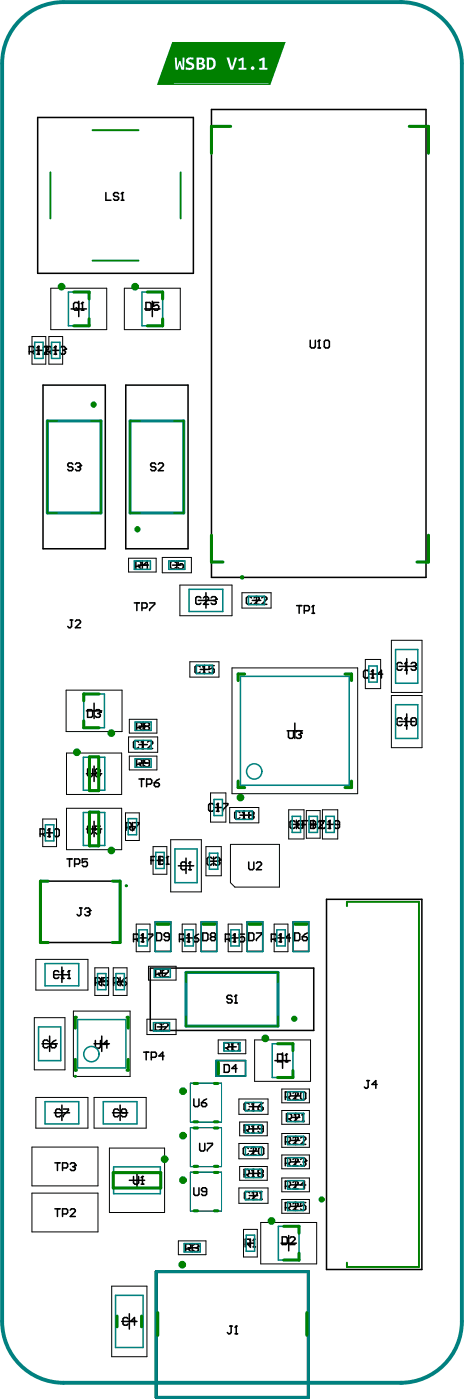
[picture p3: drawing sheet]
<svg xmlns="http://www.w3.org/2000/svg" width="101mm" height="304mm" viewBox="0 0 101 304" stroke-linecap="round" stroke-linejoin="round" font-family="sans-serif">
<g fill="none" stroke="#000" stroke-width=".22">
<path d="M6.9 73.1h3v6h-3zM10.6 73.1h3v6h-3zM11 62.6h12.2v9h-12.2zM27 62.6h12.1v9h-12.1zM27.9 121.3h6v2.9h-6zM35.2 121.1h6.3v3.3h-6.3zM39 127.1h11.3v6.6h-11.3zM52.5 128.7h6.3v3.4h-6.3zM84.9 139.1h6.7v11.3h-6.7zM14.3 149.9h12.2v9h-12.2zM28.1 156.2h5.9v3h-5.9zM41.2 143.7h6.3v3.4h-6.3z"/>
<path d="M50.3 145.1h27.3v27.3h-27.3zM79.3 143.2h3.3v6.4h-3.3zM84.9 151.1h6.7v11.3h-6.7zM9.3 177.9h3v6h-3zM14.4 175.6h12v9h-12zM14.4 163.6h12v9h-12zM27.2 176.6h3v6h-3zM27.9 160.1h6.3v3.3h-6.3zM28.1 164.2h5.9v3h-5.9zM45.7 172.2h3.3v6.4h-3.3zM49.8 175.4h6.4v3.3h-6.4zM62.6 175.9h3.4v6.3h-3.4z"/>
<path d="M66.5 176.1h3v6h-3zM70 175.9h3.3v6.3h-3.3zM33.2 183.9h3v6h-3zM37 182.4h6.7v11.3h-6.7zM44.7 183.9h3.3v6.3h-3.3zM50 183.4h10.6v9.3h-9.6l-1-1zM7.8 208.4h11.3v6.7h-11.3zM15.9 219.6h12.3v14.2h-12.3zM20.6 210.2h3v6h-3zM24.6 210.2h3v6h-3zM29.6 200.7h2.9v6h-2.9zM32.2 209.9h6v3h-6z"/>
<path d="M39.5 200.7h3v6h-3zM49.5 200.7h3v6h-3zM59.5 200.7h3v6h-3zM7.4 221.1h6.7v11.3h-6.7zM7.8 238.4h11.3v6.6h-11.3zM20.4 238.4h11.3v6.6h-11.3zM31.9 221.4h6.3v3.3h-6.3zM41.3 235.3h6.8v8.4h-6.8zM47.3 225.9h6v3h-6zM51.8 238.7h6.4v3.3h-6.4zM55.2 225.9h12.2v9h-12.2zM61.1 236.5h6v3h-6z"/>
<path d="M6.9 249.2h14.4v8.4h-14.4zM6.9 259.2h14.4v8.4h-14.4zM23.7 249.4h12v14h-12zM41.3 244.9h6.8v8.5h-6.8zM41.3 254.6h6.8v8.5h-6.8zM51.8 248.4h6.4v3.3h-6.4zM51.8 258h6.4v3.4h-6.4zM52 243.7h6v3h-6zM52 253.4h6v3h-6zM61.1 241.2h6v3h-6zM61.1 246.2h6v3h-6zM61.1 250.9h6v3h-6z"/>
<path d="M61.1 255.9h6v3h-6zM24.2 279.4h7.7v15.3h-7.7zM38.7 269.5h6v3h-6zM52.8 267h3v6h-3zM56.6 265.5h12.1v9h-12.1zM61.1 260.5h6v3h-6z"/>
</g>
<g fill="none" stroke="#000" stroke-width=".33">
<path d="M8.2 25.5h33.8v33.9h-33.8zM45.9 23.8h46.5v101.6h-46.5zM23 41.8v1.7h1.1M25.7 42.1l-.2-.3h-.6l-.3 .3v.3l.3 .3h.6l.2 .2v.3l-.2 .3h-.6l-.3-.3M26.3 43.5h.6M26.3 42.1l.3-.3v1.7M6.3 76.4h.9l.2-.3v-.6l-.2-.2h-.9v1.6M6.9 76.4l.5 .5M7.5 76.1h1.9M8 76.9h.6M8 75.5l.3-.2v1.6M8.4 75.2v1.8"/>
<path d="M9.4 75.5l.3-.2h1.2l.3 .2v.6M10.1 75.3v1.6M10.2 75.3l.3 .2v.3l-1.1 1.1h1.1M10.6 76.4l.6 .5M11.2 76.1l-.3 .3h-.8M11.2 76.1h1.8M11.7 75.5l.3-.2v1.6M11.7 76.9h.6M12.1 75.2v1.8M13.1 75.5l.3-.2h.5l.3 .2v.3l-.3 .3M13.7 76.1h.2M13.9 76.1l.3 .3v.3l-.3 .2h-.5l-.3-.2"/>
<path d="M15.4 67.1h3.4M16.5 66.8l.6 .6M17.1 66l-.3-.3h-.6l-.2 .3v1.1l.2 .3h.6l.3-.3M17.1 65.4v3.4M17.6 67.4h.6M17.6 66l.3-.3v1.7M31.4 67.1h3.3M31.7 65.7h.8l.3 .3v1.1l-.3 .3h-.8zM33 65.4v3.4M34.4 65.7h-1.1v.8l.6-.2h.3l.2 .2v.6l-.2 .3h-.6l-.3-.3M67.3 73.9v1.4l.3 .3h.5l.3-.3v-1.4M69 75.6h.5"/>
<path d="M69 74.2l.3-.3v1.7M70.6 73.9h.6l.3 .3v1.1l-.3 .3h-.6l-.2-.3v-1.1zM9.3 83.6h13.5v35.6h-13.5zM27.3 83.6h13.5v35.6h-13.5zM15.8 100.8l-.3-.2h-.5l-.3 .2v.3l.3 .3h.5l.3 .3v.3l-.3 .2h-.5l-.3-.2M16.4 100.8l.2-.2h.6l.3 .2v.3l-.3 .3M16.9 101.4h.3M17.2 101.4l.3 .3v.3l-.3 .2h-.6l-.2-.2M33.8 100.8l-.3-.2h-.5l-.3 .2v.3l.3 .3h.5l.3 .3v.3l-.3 .2h-.5l-.3-.2M34.3 100.8l.3-.2h.6l.3 .2v.3l-1.2 1.1h1.2M15.2 134.7h.6M15.5 134.7v1.4l-.3 .2h-.2l-.3-.2"/>
<path d="M16.4 135l.2-.3h.6l.3 .3v.2l-1.1 1.1h1.1M29.1 131h1.1M29.5 123h.8l.3-.3v-.5l-.3-.3h-.8v1.7M29.7 131v1.6M30 123l.6 .6M30.8 132.1h.8l.3-.3v-.6l-.3-.2h-.8v1.6M30.9 121.8v1.9M31.1 122.7l.9-.8v1.7M32.2 122.7l-2.2 .1M32.5 131h1.1v.2l-1.1 1.1v.3M37.5 122.8h1.8M38.1 122.2l-.3-.3h-.5l-.3 .3v1.1l.3 .3h.5l.3-.3"/>
<path d="M38.4 121.8v1.9M39.8 121.9h-1.1v.8l.5-.2h.3l.3 .2v.6l-.3 .3h-.6l-.2-.3M43 130.4h3.3M43.6 129.9l-.3-.3h-.5l-.3 .3v1.1l.3 .3h.5l.3-.3M44.1 129.9l.3-.3h.6l.3 .3v.3l-1.2 1.1h1.2M44.7 128.7v3.4M45.8 129.9l.3-.3h.5l.3 .3v.3l-.3 .2M46.4 130.4h.2M46.6 130.4l.3 .3v.3l-.3 .3h-.5l-.3-.3M54.6 129.9l-.3-.3h-.6l-.2 .3v1.1l.2 .3h.6l.3-.3M54.7 130.4h1.9M55.1 129.9l.3-.3h.6l.2 .3v.3l-1.1 1.1h1.1"/>
<path d="M55.7 129.5v1.8M56.8 129.9l.3-.3h.5l.3 .3v.3l-1.1 1.1h1.1M64.4 131.5h1.1M64.9 131.5v1.7M66 132.7h.9l.2-.3v-.6l-.2-.3h-.9v1.7M67.7 131.8l.3-.3v1.7M67.7 133.2h.5M18.8 154.4h3.3M19 154.1h.8l.3 .3v1.1l-.3 .3h-.8zM20.4 152.7v3.4M20.7 154.4l.2-.3h.6l.3 .3v.3l-.3 .3M21.2 155h.3"/>
<path d="M21.5 155l.3 .3v.2l-.3 .3h-.6l-.2-.3M29.6 158.1h.9l.3-.3v-.6l-.3-.3h-.9v1.7M30.1 157.7h1.9M30.2 158.1l.6 .5M31.1 156.8v1.9M31.6 157.8l-.3-.3v-.3l.3-.3h.5l.3 .3v.3l-.3 .3M31.6 157.8l-.3 .3v.2l.3 .3h.5l.3-.3v-.2l-.3-.3M31.6 157.8h.5M43.4 144.9l-.3-.3h-.5l-.3 .3v1.1l.3 .2h.5l.3-.2M43.4 145.4h1.9M44 144.9l.3-.3v1.6M44 146.2h.5"/>
<path d="M44.4 144.5v1.8M46.5 144.6h-1.1v.8l.5-.3h.3l.3 .3v.6l-.3 .2h-.6l-.2-.2M62.3 158.7h3.3M62.6 158.7v1.4l.3 .3h.5l.3-.3v-1.4M64 157.1v3.3M64.5 158.7l-.3 .3M64.8 159.5h.3M65.1 159.5l.3 .3v.3l-.3 .3h-.6l-.3-.3M65.1 158.7l.3 .3v.3l-.3 .2M80 145.9l-.3-.3h-.5l-.3 .3v1.1l.3 .3h.5l.3-.3M80 146.4h1.8M80.5 147.3h.6"/>
<path d="M80.5 145.9l.3-.3v1.7M80.9 145.5v1.8M83 146.4h-1.1l.9-.8v1.7M86.6 156.7h3.3M87.3 144.2l-.3-.3h-.6l-.3 .3v1.1l.3 .3h.6l.3-.3M87.3 156.2l-.3-.3h-.6l-.3 .3v1.1l.3 .3h.6l.3-.3M87.8 145.6h.6M87.8 144.2l.3-.3v1.7M87.8 156.2l.3-.3v1.7M87.8 157.6h.6M88.2 143.1v3.3M88.2 155.1v3.3"/>
<path d="M89.2 144.2l.3-.3h.5l.3 .3v.3l-.3 .2M89.5 155.9h.5l.3 .3v1.1l-.3 .3h-.5l-.3-.3v-1.1zM90 144.7h-3.4M90 144.7l.3 .3v.3l-.3 .3h-.5l-.3-.3M10.8 180v1.8M18.8 168.1h3.3M19 167v1.4l.3 .3h.5l.3-.3v-1.4M19 179.5v1.3l.3 .3h.5l.3-.3v-1.3M20.4 166.4v3.3M20.4 178.4v3.3M20.9 167.8l-.2 .3v.3l.2 .3h.6l.3-.3v-.3l-.3-.3M20.9 167.8l-.2-.2v-.3l.2-.3h.6l.3 .3v.3l-.3 .2"/>
<path d="M20.9 167.8h.6M21.8 179.5h-1.1v.8l.5-.3h.3l.3 .3v.5l-.3 .3h-.6l-.2-.3M27.4 179.8h.8l.3-.3v-.5l-.3-.3h-.8v1.7M27.8 179.6h1.8M27.9 179.8l.6 .6M28.7 178.6v1.9M29 178.7h1.1v.3l-1.1 1.1v.3M29.6 166h.9l.3-.3v-.5l-.3-.3h-.9v1.7M30.1 161.2l-.3-.3h-.6l-.2 .3v1.1l.2 .3h.6l.3-.3M30.1 161.7h1.9M30.2 169.2h1.1M30.2 166l.6 .6"/>
<path d="M30.6 161.2l.3-.3v1.7M30.6 162.6h.6M30.7 169.2v1.7M31.1 160.8v1.9M31.1 164.8v1.9M31.6 165.7l-.3-.2v-.3l.3-.3h.5l.3 .3v1.1l-.3 .3h-.5l-.3-.3M31.8 170.3h.8l.3-.3v-.5l-.3-.3h-.8v1.7M32 161.2l.3-.3h.5l.3 .3v.3l-1.1 1.1h1.1M32.4 165.7h-2.3M33.5 170h.8l.3 .3v.3l-.3 .3h-.5l-.3-.3zM34.6 169.2l-.6 .3-.5 .5M46.4 174.8l-.3-.3h-.6l-.2 .3v1.1l.2 .3h.6l.3-.3"/>
<path d="M46.4 175.4h1.9M46.9 176.2h.6M46.9 174.8l.3-.3v1.7M47.3 174.5v1.8M48.3 174.5h1.1v.3l-1.1 1.1v.3M52 176.5l-.2-.3h-.6l-.3 .3v1.1l.3 .3h.6l.2-.3M52.1 177.1h1.8M52.6 177.9h.5M52.6 176.5l.3-.3v1.7M53 176.1v1.9M54.3 177.1h.5M54.3 177.1l-.3-.3v-.3l.3-.3h.5l.3 .3v.3l-.3 .3"/>
<path d="M54.3 177.1l-.3 .2v.3l.3 .3h.5l.3-.3v-.3l-.3-.2M63.4 179.1h1.8M64 178.5l-.2-.2h-.6l-.3 .2v1.2l.3 .2h.6l.2-.2M64.3 178.1v1.9M64.9 179.1h.5M64.9 179.1l-.3 .3v.3l.3 .2h.5l.3-.2M65.4 179.1l.3 .3M65.7 178.8l-.3 .3M65.7 178.5l-.3-.2h-.5l-.3 .2v.3l.3 .3M65.7 179.1h.6M66.8 178.3h-1.1v1.6M67 179.1h1.9"/>
<path d="M67.4 178.3h.8l.3 .2v.3l-.3 .3 .3 .3v.3l-.3 .2h-.8zM67.4 179.1h.8M68 178.1v1.9M69 178.5l.3-.2h1l.3 .2M69.8 178.3l-.3 .2v1.2l.3 .2M69.9 178.3l.2 .2v.3l-1.1 1.1h1.3l.3-.2M70.7 179.1h1.8M71.2 179.9h.5M71.2 178.5l.2-.2v1.6M71.6 178.1v1.9M73.7 179.1h-.9l-.2-.3v-.3l.2-.2h.6l.3 .2v1.2l-.3 .2h-.6l-.2-.2M8.7 181.2h.8l.3-.3v-.6l-.3-.3h-.8v1.7"/>
<path d="M8.8 191.4h17.3v13.3h-17.3zM9.3 181.2l.5 .5M9.9 180.9h1.8M10.4 180.3l.2-.3v1.7M10.4 181.7h.5M12 180h.6l.3 .3v1.1l-.3 .3h-.6l-.3-.3v-1.1zM14.5 186.6h1.1M15.1 186.6v1.6M16.2 187.7h.8l.3-.3v-.6l-.3-.2h-.8v1.6M17.3 197.2h.5M17.6 197.2v1.4l-.3 .3h-.3l-.3-.3M18.4 197.5l.3-.3h.5l.3 .3v.3l-.3 .3"/>
<path d="M18.8 180.1h3.3M18.9 198.1h.3M19 186.6h-1.1v.8l.5-.3h.3l.3 .3v.6l-.3 .2h-.6l-.2-.2M19.2 198.1l.3 .2v.3l-.3 .3h-.5l-.3-.3M32.8 186.9h.5M33.8 186.9h1.8M33.9 186.1h-1.1v1.6M34.4 186.1h.9l.2 .2v.3l-.2 .3 .2 .3v.2l-.2 .3h-.9zM34.7 186v1.8M36.1 187.7h.5M36.1 186.3l.3-.2v1.6M38.7 188.1h3.3"/>
<path d="M40.4 186.4v3.3M40.4 187.5l-.3-.3h-.6l-.2 .3v1.1l.2 .3h.6l.3-.3M40.9 188.9h.6M40.9 187.5l.3-.3v1.7M45.4 187.1h1.9M46 186.5l-.2-.3h-.6l-.3 .3v1.1l.3 .3h.6l.2-.3M46.3 186.1v1.9M46.6 186.5l.3-.3h.5l.3 .3v.3l-.3 .3M47.1 187.1h.3M47.4 187.1l.3 .2v.3l-.3 .3h-.5l-.3-.3M54 187.2v1.4l.2 .3h.6l.3-.3v-1.4M55.6 187.5l.3-.3h.6l.2 .3v.3l-1.1 1.1h1.1"/>
<path d="M70.8 195.3h20.7v80.4h-20.7zM11.8 211.7h3.3M12.8 211.1l-.3-.2h-.6l-.2 .2v1.1l.2 .3h.6l.3-.3M13.3 212.5h.6M13.3 211.1l.3-.2v1.6M13.4 210.1v3.3M14.7 212.5h.6M14.7 211.1l.3-.2v1.6M20.7 213.5h.8l.3-.3v-.5l-.3-.3h-.8v1.6M21.2 213.2h1.8M21.2 213.5l.6 .5M22.1 212.3v1.8"/>
<path d="M23.5 212.4h-1.1v.8l.8-.3 .3 .3v.6l-.3 .2h-.6l-.2-.2M24.7 213.5h.8l.3-.3v-.5l-.3-.3h-.8v1.6M25.2 213.5l.6 .5M26.1 212.3v1.8M27.4 212.4l-.5 .3-.6 .5v.6l.3 .2h.6l.2-.2v-.3l-.2-.3h-2M29 204h.8l.3-.3v-.5l-.3-.3h-.8v1.7M29.5 204l.6 .6M30.1 203.7h1.9M30.6 203.2l.3-.3v1.7M30.6 204.6h.6M31.1 202.8v1.8M32 202.9h1.1v.3l-1.1 1.1v.3"/>
<path d="M32.6 210.3h35.5v13.5h-35.5zM33.7 200.2h3.3v6.5h-3.3zM33.8 211.6h.8l.3-.3v-.5l-.3-.3h-.8v1.7M34 202.6h.8l.3 .3v1.1l-.3 .3h-.8zM34.3 211.4h1.8M34.3 211.6l.6 .6M35.2 210.5v1.8M35.4 210.8l.3-.3h.6l.3 .3v.3l-1.2 1.1h1.2M36.7 203.5h-.8l-.3-.3v-.3l.3-.3h.5l.3 .3v1.1l-.3 .3h-.5l-.3-.3M38.9 204h.9l.2-.3v-.5l-.2-.3h-.9v1.7M39.5 204l.5 .6M40.6 204.6h.6"/>
<path d="M40.6 203.2l.3-.3v1.7M41 202.8v1.8M43.1 202.9l-.6 .3-.5 .5v.6l.3 .3h.5l.3-.3v-.3l-.3-.3h-2.7M43.7 200.2h3.3v6.5h-3.3zM44 202.6h.8l.3 .3v1.1l-.3 .3h-.8zM45.9 203.5h.6M45.9 203.5l-.2 .3v.2l.2 .3h.6l.3-.3v-.2l-.3-.3M45.9 203.5l-.2-.3v-.3l.2-.3h.6l.3 .3v.3l-.3 .3M48.9 204h.8l.3-.3v-.5l-.3-.3h-.8v1.7M49.5 204l.5 .6M50.1 203.7h1.8M50.3 216.5l-.2-.3h-.6l-.3 .3v.2l.3 .3h.6l.2 .3v.3l-.2 .3h-.6l-.3-.3"/>
<path d="M50.6 204.6h.5M50.6 203.2l.2-.3v1.7M50.9 216.5l.3-.3v1.7M50.9 217.9h.6M51 202.8v1.8M53.1 202.9h-1.2v.8l.6-.2h.3l.3 .2v.6l-.3 .3h-.6l-.3-.3M53.6 200.2h3.4v6.5h-3.4zM54 202.6h.8l.3 .3v1.1l-.3 .3h-.8zM55.6 202.6h1.1v.3l-1.1 1.1v.3M58.9 204h.8l.3-.3v-.5l-.3-.3h-.8v1.7M59.4 204l.6 .6M60.1 203.7h2.9"/>
<path d="M60.5 204.6h.6M60.5 203.2l.3-.3v1.7M61 202.8v1.8M61.9 203.7l.8-.8v1.7M63.6 200.2h3.4v6.5h-3.4zM63.9 202.6h.9l.2 .3v1.1l-.2 .3h-.9zM65.6 203.5h.8l.3 .3v.2l-.3 .3h-.5l-.3-.3zM66.7 202.6l-.5 .3-.6 .6M9.1 226.7h3.3M10.5 226.2l-.3-.3h-.5l-.3 .3v1.1l.3 .3h.5l.3-.3M10.8 225v3.4M12.1 225.9l-.5 .3-.6 .6v.5l.3 .3h.6l.2-.3v-.3l-.2-.2"/>
<path d="M20.4 226.7h3.3M20.7 226v1.4l.3 .3h.5l.3-.3v-1.4M22.1 225v3.4M23.5 226.8h-1.1l.8-.8v1.7M31.2 228.5h1.1M31.7 228.5v1.7M32.8 229.7h.9l.2-.3v-.6l-.2-.3h-.9v1.7M34.1 223h1.9M34.8 222.5l-.3-.3h-.5l-.3 .3v1.1l.3 .3h.5l.3-.3M35 222.1v1.9M35.4 222.5l.2-.3h.6l.3 .3v.3l-1.1 1.1h1.1M35.6 229.4h-1.1l.8-.9v1.7"/>
<path d="M42.1 238.7v1.4l.2 .3h.6l.3-.3v-1.4M43.7 239.5h.9l.2 .3v.3l-.2 .3h-.6l-.3-.3zM44.8 238.7l-.5 .3-.6 .5M46.9 230.4h6.4v3.3h-6.4zM48.6 227.6h.8l.3-.3v-.5l-.3-.3h-.8v1.7M48.6 231.3h.9l.3 .2v1.1l-.3 .3h-.9zM49.1 227.6l.6 .6M49.4 227.4h1.9M50.2 226.8l.3-.3v1.7M50.2 228.2h.6M50.3 226.5v1.8M51.4 232.1h-1.1l.8-.8v1.6"/>
<path d="M51.6 228.2h.6M51.6 226.8l.3-.3v1.7M54.1 239.8l-.3-.3h-.6l-.2 .3v1.1l.2 .3h.6l.3-.3M54.6 239.8l.3-.3v1.7M55 239.5v1.8M57.1 239.5l-.5 .3-.6 .6M59.6 230.4h3.4M60.2 229h.8l.3 .2v1.2l-.3 .2h-.8zM61.3 228.7v3.3M61.9 230.6h.5M61.9 229.2l.3-.2v1.6M61.9 238.3h.8l.3-.3v-.5l-.3-.3h-.8v1.6"/>
<path d="M62.5 238.3l.5 .5M63.2 238h1.9M63.6 237.5l.2-.3h.6l.3 .3v.2l-1.1 1.1h1.1M64.1 237.1v1.9M65.5 237.2h.6l.2 .3v1.1l-.2 .2h-.6l-.3-.2v-1.1zM79.6 234.7h.6M79.9 234.7v1.4l-.3 .3h-.3l-.2-.3M81.8 235.6h-1.1l.8-.9v1.7M11.8 241.7h3.3M11.9 252.6h1.1M12.5 252.6v1.6M13.2 241.2l-.3-.3h-.5l-.3 .3v1.1l.3 .3h.5l.3-.3"/>
<path d="M13.4 240v3.4M13.6 253.7h.8l.3-.3v-.5l-.3-.3h-.8v1.6M13.7 240.9h1.1v.3l-1.1 1.1v.3M15.2 252.9l.3-.3h.6l.2 .3v.2l-.2 .3M15.8 253.4h.3M16.1 253.4l.2 .3v.3l-.2 .2h-.6l-.3-.2M24.4 241.7h3.3M25.8 241.2l-.3-.3h-.6l-.2 .3v1.1l.2 .3h.6l.3-.3M26.1 240v3.4M26.6 241.7l-.3-.2v-.3l.3-.3h.6l.2 .3v1.1l-.2 .3h-.6l-.3-.3M28.1 256.4h3.3M29 255.5v1.4l.2 .3h.6l.3-.3v-1.4"/>
<path d="M29.7 254.7v3.3M30.6 257.2h.6M30.6 255.8l.3-.3v1.7M42.1 258v1.4l.2 .3h.6l.3-.3v-1.4M43.3 248.3v1.4l.3 .3h.6l.2-.3v-1.4M44.8 258.8h-.8l-.3-.2v-.3l.3-.3h.6l.2 .3v1.1l-.2 .3h-.6l-.3-.3M45 248.3h1.1v.3l-1.1 1.1v.3M53 255.1h.8l.3-.2v-.6l-.3-.3h-.8v1.7M53.5 245.5l.6 .5M53.5 255.1l.6 .6M53.9 249.5l-.3-.3h-.5l-.3 .3v1.1l.3 .3h.5l.3-.3M54.1 245.2v-.6l-.3-.2h-.8v1.6"/>
<path d="M54.1 245.2l-.3 .3h-.8M54.1 245.2h1.8M54.1 254.9h1.8M54.1 250h1.8M54.1 259.7h1.8M54.1 240.4h1.8M54.1 259.1l-.2-.3h-.6l-.3 .3v1.1l.3 .3h.6l.2-.3M54.4 249.5l.3-.3h.6l.3 .3v.3l-1.2 1.1h1.2M54.6 244.6l.3-.2v1.6M54.6 246h.6M54.6 254.3l.3-.3v1.7M54.6 255.7h.6"/>
<path d="M54.6 241.2h.6M54.7 259.1l.3-.3h.5l.3 .3v.3l-1.1 1.1h1.1M55 244.3v1.8M55 249.1v1.9M55 254v1.8M55 258.8v1.8M56 240.4h.8l.3 .3v.2l-.3 .3h-.5l-.3-.3zM56.3 254.9l-.3-.3v-.3l.3-.3h.5l.3 .3v.3l-.3 .3M56.3 254.9l-.3 .2v.3l.3 .3h.5l.3-.3v-.3l-.3-.2M56.3 254.9h.5M56.4 259.1l.2-.3v1.7M56.4 249.2h.5l.3 .3v1.1l-.3 .3h-.5l-.3-.3v-1.1z"/>
<path d="M57.1 245.2h-.8l-.3-.3v-.3l.3-.2h.5l.3 .2v1.2l-.3 .2h-.5l-.3-.2M61.9 248h.8l.3-.3v-.5l-.3-.3h-.8v1.7M61.9 252.7h.8l.3-.3v-.6l-.3-.2h-.8v1.6M61.9 257.7h.8l.3-.3v-.6l-.3-.2h-.8v1.6M62.2 243h.8l.3-.3v-.5l-.3-.3h-.8v1.7M62.5 257.7l.5 .5M62.5 252.7l.5 .5M62.5 248l.5 .6M62.7 243l.6 .6M63.2 242.7h1.9M63.2 247.7h1.9M63.2 252.4h1.9"/>
<path d="M63.2 257.4h1.9M63.6 247.2l.2-.3h.6l.3 .3v.3l-1.1 1.1h1.1M63.6 251.8l.2-.2h.6l.3 .2v.3l-1.1 1.1h1.1M63.6 256.8l.2-.2h.6l.3 .2v.3l-1.1 1.1h1.1M63.8 242.2l.3-.3h.6l.2 .3v.3l-1.1 1.1h1.1M64.1 241.8v1.8M64.1 246.8v1.8M64.1 251.5v1.8M64.1 256.5v1.8M65.2 247.2l.3-.3h.6l.2 .3v.3l-1.1 1.1h1.1M65.2 251.8l.3-.2h.6l.2 .2v.3l-.2 .3M65.5 243.6h.5"/>
<path d="M65.5 242.2l.3-.3v1.7M65.8 252.4h.3M66.1 252.4l.2 .3v.3l-.2 .2h-.6l-.3-.2M66.3 257.4h-1.1l.9-.8v1.6M11.9 262.6h1.1M12.5 262.6v1.6M13.6 263.7h.8l.3-.3v-.6l-.3-.2h-.8v1.6M15.2 262.8l.3-.2h.6l.2 .2v.3l-1.1 1.1h1.1M40.3 271.3h.8l.3-.3v-.5l-.3-.3h-.8v1.7M40.8 271h1.8M40.8 271.3l.6 .6M41.7 270.1v1.8"/>
<path d="M41.9 270.5l.3-.3h.6l.3 .3v.2l-.3 .3M42.5 271h.3M42.8 271l.3 .3v.3l-.3 .3h-.6l-.3-.3M53.2 270.3h.8l.3-.3v-.6l-.3-.2h-.8v1.6M53.4 270h1.8M53.8 270.3l.5 .5M54.3 269.1v1.9M54.9 269.4l.2-.2v1.6M54.9 270.8h.5M56.4 260.5h.5M61 270h3.3M61.2 268.7h.9l.2 .2v1.2l-.2 .2h-.9z"/>
<path d="M61.9 262.3h.8l.3-.3v-.5l-.3-.3h-.8v1.7M62.5 262.3l.5 .6M62.6 268.4v3.3M62.9 268.9l.3-.2h.5l.3 .2v.3l-1.1 1.1h1.1M63.2 262h1.9M63.6 261.5l.2-.3h.6l.3 .3v.3l-1.1 1.1h1.1M64.1 261.1v1.9M66.3 261.2h-1.1v.8l.6-.2h.3l.2 .2v.6l-.2 .3h-.6l-.3-.3M26.4 287h3.3M27.8 286.5l-.3-.3h-.5l-.3 .3v1.1l.3 .2h.5l.3-.2M28.1 285.4v3.3M28.4 287l.8-.8v1.6"/>
<path d="M49.9 288h.5M50.2 288v1.4l-.3 .3h-.3l-.3-.3M51 289.7h.5M51 288.3l.3-.3v1.7"/>
</g>
<path d="M33.9 276.2h33v27.3h-33z" fill="none" stroke="#000" stroke-width=".66"/>
<path d="M86.9 .5a13.3 13.3 0 0 1 13.3 13.3v273.2a13.3 13.3 0 0 1-13.3 13.4M87.2 .5h-73.4a13.3 13.3 0 0 0-13.3 13.3v273.2a13.3 13.3 0 0 0 13.3 13.4h73.4" fill="none" stroke="#008080" stroke-width=".84"/>
<g fill="#000">
<circle cx="26.6" cy="41.8" r=".17"/>
<circle cx="8.3" cy="75.3" r=".17"/>
<circle cx="12" cy="75.3" r=".17"/>
<circle cx="14.2" cy="75.8" r=".17"/>
<circle cx="17.9" cy="65.7" r=".17"/>
<circle cx="69.3" cy="73.9" r=".17"/>
<circle cx="17.5" cy="101.1" r=".17"/>
<circle cx="46.9" cy="130.2" r=".17"/>
<circle cx="68" cy="131.5" r=".17"/>
<circle cx="21.8" cy="154.7" r=".17"/>
<circle cx="44.3" cy="144.6" r=".17"/>
<circle cx="65.4" cy="159.3" r=".17"/>
<circle cx="80.8" cy="145.6" r=".17"/>
<circle cx="88.1" cy="143.9" r=".17"/>
<circle cx="88.1" cy="155.9" r=".17"/>
<circle cx="90.3" cy="144.5" r=".17"/>
<circle cx="30.9" cy="160.9" r=".17"/>
<circle cx="47.2" cy="174.5" r=".17"/>
<circle cx="52.9" cy="176.2" r=".17"/>
<circle cx="67.4" cy="179.1" r=".17"/>
<circle cx="71.4" cy="178.3" r=".17"/>
<circle cx="10.6" cy="180" r=".17"/>
<circle cx="19.5" cy="197.8" r=".17"/>
<circle cx="34.4" cy="186.9" r=".17"/>
<circle cx="36.4" cy="186.1" r=".17"/>
<circle cx="41.2" cy="187.2" r=".17"/>
<circle cx="47.7" cy="186.8" r=".17"/>
<circle cx="13.6" cy="210.9" r=".17"/>
<circle cx="15" cy="210.9" r=".17"/>
<circle cx="30.9" cy="202.9" r=".17"/>
<circle cx="40.9" cy="202.9" r=".17"/>
<circle cx="50.8" cy="202.9" r=".17"/>
<circle cx="51.2" cy="216.2" r=".17"/>
<circle cx="60.8" cy="202.9" r=".17"/>
<circle cx="50.5" cy="226.5" r=".17"/>
<circle cx="51.9" cy="226.5" r=".17"/>
<circle cx="54.9" cy="239.5" r=".17"/>
<circle cx="62.2" cy="229" r=".17"/>
<circle cx="16.3" cy="253.1" r=".17"/>
<circle cx="30.9" cy="255.5" r=".17"/>
<circle cx="54.9" cy="254" r=".17"/>
<circle cx="54.9" cy="244.4" r=".17"/>
<circle cx="56.6" cy="258.8" r=".17"/>
<circle cx="65.8" cy="241.9" r=".17"/>
<circle cx="66.3" cy="252.1" r=".17"/>
<circle cx="43.1" cy="270.7" r=".17"/>
<circle cx="55.1" cy="269.2" r=".17"/>
<circle cx="51.3" cy="288" r=".17"/>
</g>
<g fill="none" stroke="#008080" stroke-width=".33">
<path d="M7.5 74.3h1.9v3.5h-1.9zM11.2 74.3h1.8v3.5h-1.8zM14.8 63.4h4.5v7.4h-4.5zM30.8 63.4h4.5v7.4h-4.5zM29.1 121.8h3.5v1.9h-3.5zM36.6 121.8h3.5v1.9h-3.5zM41 128h7.3v4.8h-7.3zM53.9 129.5h3.5v1.8h-3.5zM18.2 150.7h4.5v7.4h-4.5zM29.3 156.8h3.5v1.9h-3.5zM42.6 144.5h3.5v1.8h-3.5zM52.2 146.9h23.6v23.7h-23.6z"/>
<path d="M80 144.7h1.8v3.5h-1.8zM85.8 153.1h4.9v7.3h-4.9zM85.8 141.1h4.9v7.3h-4.9zM9.9 179.1h1.8v3.5h-1.8zM18.1 176.5h4.6v7.1h-4.6zM18.1 164.5h4.6v7.2h-4.6zM27.8 177.8h1.8v3.5h-1.8zM29.3 160.8h3.5v1.9h-3.5zM29.3 164.8h3.5v1.9h-3.5zM46.4 173.6h1.9v3.5h-1.9zM51.3 176.1h3.4v1.9h-3.4zM63.4 177.3h1.8v3.5h-1.8z"/>
<path d="M67 177.3h1.9v3.5h-1.9zM70.7 177.3h1.8v3.5h-1.8zM33.8 185.1h1.8v3.5h-1.8zM38 184.4h4.8v7.3h-4.8zM45.4 185.3h1.9v3.5h-1.9zM9.8 209.3h7.3v4.8h-7.3zM21.2 211.5h1.8v3.5h-1.8zM25.2 211.5h1.8v3.5h-1.8zM30.1 202h1.9v3.5h-1.9zM33.5 210.5h3.5v1.8h-3.5zM33.7 200.2h3.4v6.5h-3.4zM33.7 200.7h3.4"/>
<path d="M40.1 202h1.8v3.5h-1.8zM43.7 200.2h3.3v6.5h-3.3zM43.7 200.7h3.3M50.1 202h1.8v3.5h-1.8zM53.6 200.2h3.4v6.5h-3.4zM53.6 200.7h3.4M60.1 202h1.8v3.5h-1.8zM63.6 200.2h3.4v6.5h-3.4zM63.6 200.7h3.4M8.4 223h4.8v7.4h-4.8zM9.8 239.3h7.3v4.8h-7.3zM16.8 221.5h10.5v10.5h-10.5z"/>
<path d="M22.4 239.3h7.3v4.8h-7.3zM33.3 222.1h3.5v1.9h-3.5zM46.8 230.4h6.5v3.3h-6.5zM47.3 230.3v3.4M48.6 226.5h3.5v1.8h-3.5zM53.2 239.5h3.5v1.8h-3.5zM59.1 226.7h4.5v7.3h-4.5zM62.4 237.1h3.5v1.9h-3.5zM24.7 253.5h10.1v5.8h-10.1zM53.2 244.3h3.5v1.8h-3.5zM53.2 249.1h3.5v1.9h-3.5zM53.2 254h3.5v1.8h-3.5z"/>
<path d="M53.2 258.8h3.5v1.8h-3.5zM62.4 241.8h3.5v1.8h-3.5zM62.4 246.8h3.5v1.8h-3.5zM62.4 251.5h3.5v1.8h-3.5zM62.4 256.5h3.5v1.8h-3.5zM39.9 270.1h3.5v1.8h-3.5zM53.4 268.3h1.8v3.5h-1.8zM60.4 266.4h4.5v7.3h-4.5zM62.4 261.1h3.5v1.9h-3.5zM25.1 281.4h6v11.3h-6z"/>
<circle cx="55.2" cy="167.6" r="1.66"/>
<circle cx="19.8" cy="229" r="1.66"/>
</g>
<path d="M41.3 235.3h6.8v8.4h-6.8zM41.3 244.9h6.8v8.5h-6.8zM41.3 254.6h6.8v8.5h-6.8z" fill="none" stroke="#008080" stroke-width=".22"/>
<path d="M10.3 91.4h11.6v20h-11.6zM28.2 91.4h11.7v20h-11.7zM40.4 211.2h19.9v11.7h-19.9zM33.9 276.2h33v27.3h-33z" fill="none" stroke="#008080" stroke-width=".66"/>
<path d="M37.4 9.1h24.6l-3.3 9.4h-11.4v-.4h11v-8.6h-20.6v8.6h9.6v.4h-13.3z" fill="#008000"/>
<g fill="none" stroke="#008000" stroke-width=".66">
<path d="M50 27.4h-4.1v5.9M88.8 27.4h4.2v5.9M16 63.4h3.3v1.5M19.3 69.3v1.5h-3.3M32 63.4h3.3v1.5M35.3 69.3v1.5h-3.3M45.9 116.3v5.8h2.5M93 116.3v5.8h-2.5M18.2 156.6v1.5h3.3M21.5 150.7h-3.3v1.5M53.1 146.4h-1.4v1.4M74.9 146.4h1.4v1.4"/>
<path d="M19.4 164.4h2v7.3h-2zM19.4 176.4h2v7.3h-2zM51.7 169.7v1.4h1.4M76.3 169.7v1.4h-1.4M10.4 191.4h-1.6v13.3h1.6M24.4 191.4h1.7v13.3h-1.7M34.1 200.8h2.5M44.1 200.8h2.5M54.1 200.8h2.5M64 200.8h2.6M16.3 230.1v2.4h.3M16.6 221h-.3v2.3"/>
<path d="M27.6 221h.2v2.3M27.8 230.1v2.4h-.2M42.1 235.3h.8M46.5 235.3h.8M47.4 230.8v2.5M60.2 226.7h3.4v1.5M63.6 232.5v1.5h-3.4M24.6 254.7h10.3v3.3h-10.3zM42.1 253.3h.8M42.1 245h.8M42.1 243.7h.8M42.1 254.7h.8"/>
<path d="M46.5 253.3h.8M46.5 245h.8M46.5 243.7h.8M46.5 254.7h.8M42.1 263h.8M46.5 263h.8M61.6 266.4h3.3v1.5M64.9 272.2v1.5h-3.3M25.4 285.9v2.3M30.7 285.9v2.3M34.2 285.1v4.9M66.6 285.1v4.9"/>
</g>
<path d="M12.4 91.4h-2.1v20h2.1M19.7 91.4h2.2v20h-2.2M30.4 91.4h-2.2v20h2.2M37.7 91.4h2.2v20h-2.2M40.4 213.4v-2.2h19.9v2.2M40.4 220.7v2.2h19.9v-2.2" fill="none" stroke="#008000" stroke-width=".33"/>
<path d="M10.9 37.4v10M20.1 28.3h10M39.2 37.4v10M20.1 56.6h10M75.3 196.8v-.9h15.6v79.3h-15.6v-.9" fill="none" stroke="#008000" stroke-width=".42"/>
<path d="M37.7 9.5h20.6v8.6h-20.6z" fill-rule="evenodd" fill="#008000"/>
<g fill="#fff">
<path d="M37.9 12.5h.4l.1 2.1 .5-1.3h.3l.4 1.3v-2.1h.4l-.1 2.6h-.5l-.4-1.1-.4 1.1h-.5z"/>
<path d="M40.8 12.5h1.2v.5a.7 .7 0 0 0-1.1 .2l.3 .3a.97 .97 0 0 1 .9 1.3 1.49 1.49 0 0 1-1.8 .3v-.5l.3 .1a.7 .7 0 0 0 1-.4l-.3-.3a.8 .8 0 0 1-.8-1.1z"/>
<path d="M49.2 12.5h.5l.6 2.1 .6-2.1h.5l-.8 2.6h-.6z"/>
<path d="M51.7 12.9l.8-.4h.4v2.2h.6v.4h-1.7v-.4h.6v-1.7l-.5 .4z"/>
<path d="M56.2 12.9l.8-.4h.4v2.2h.6v.4h-1.8v-.4h.7v-1.7l-.6 .4z"/>
<path d="M43.2 12.9v.7h.4l.2-.2a.28 .28 0 0 0 0-.4 .28 .28 0 0 0-.3-.1zM43.2 14v.7h.3a.4 .4 0 0 0 .5-.4 .4 .4 0 0 0-.5-.3zM42.7 12.5h.9a.68 .68 0 0 1 .7 .5 .68 .68 0 0 1-.3 .8 .64 .64 0 0 1 .5 .7 .64 .64 0 0 1-.7 .6h-1.1z"/>
<path d="M45.4 12.9v1.8h.3a1.05 1.05 0 0 0 .3-1.7zM44.8 12.5h.9a1.23 1.23 0 0 1 1.1 1.6 1.16 1.16 0 0 1-1.3 1h-.7z"/>
<circle cx="54.9" cy="14.8" r=".41"/>
</g>
<g fill="none" stroke="#008000" stroke-width=".83">
<circle cx="13.3" cy="62.3" r=".42"/>
<circle cx="29.3" cy="62.3" r=".42"/>
<circle cx="24.2" cy="159.2" r=".42"/>
<circle cx="16.7" cy="163.4" r=".42"/>
<circle cx="52.2" cy="173.2" r=".42"/>
<circle cx="24.2" cy="184.7" r=".42"/>
<circle cx="39.7" cy="237" r=".42"/>
<circle cx="57.6" cy="225.5" r=".42"/>
<circle cx="35.7" cy="251.8" r=".42"/>
<circle cx="39.7" cy="246.7" r=".42"/>
<circle cx="39.7" cy="256.3" r=".42"/>
<circle cx="39.5" cy="274.7" r=".42"/>
<circle cx="58.9" cy="265.2" r=".42"/>
</g>
<g fill="none" stroke="#008000" stroke-width=".33">
<circle cx="27.4" cy="192.4" r=".17"/>
<circle cx="16.3" cy="233.8" r=".17"/>
</g>
<g fill="none" stroke="#008000" stroke-width=".66">
<circle cx="20.3" cy="87.9" r=".33"/>
<circle cx="29.8" cy="115" r=".33"/>
<circle cx="63.9" cy="221.3" r=".33"/>
<circle cx="69.8" cy="260.5" r=".33"/>
</g>
<circle cx="52.5" cy="125.4" r=".03" fill="none" stroke="#008000" stroke-width=".84"/>
</svg>
